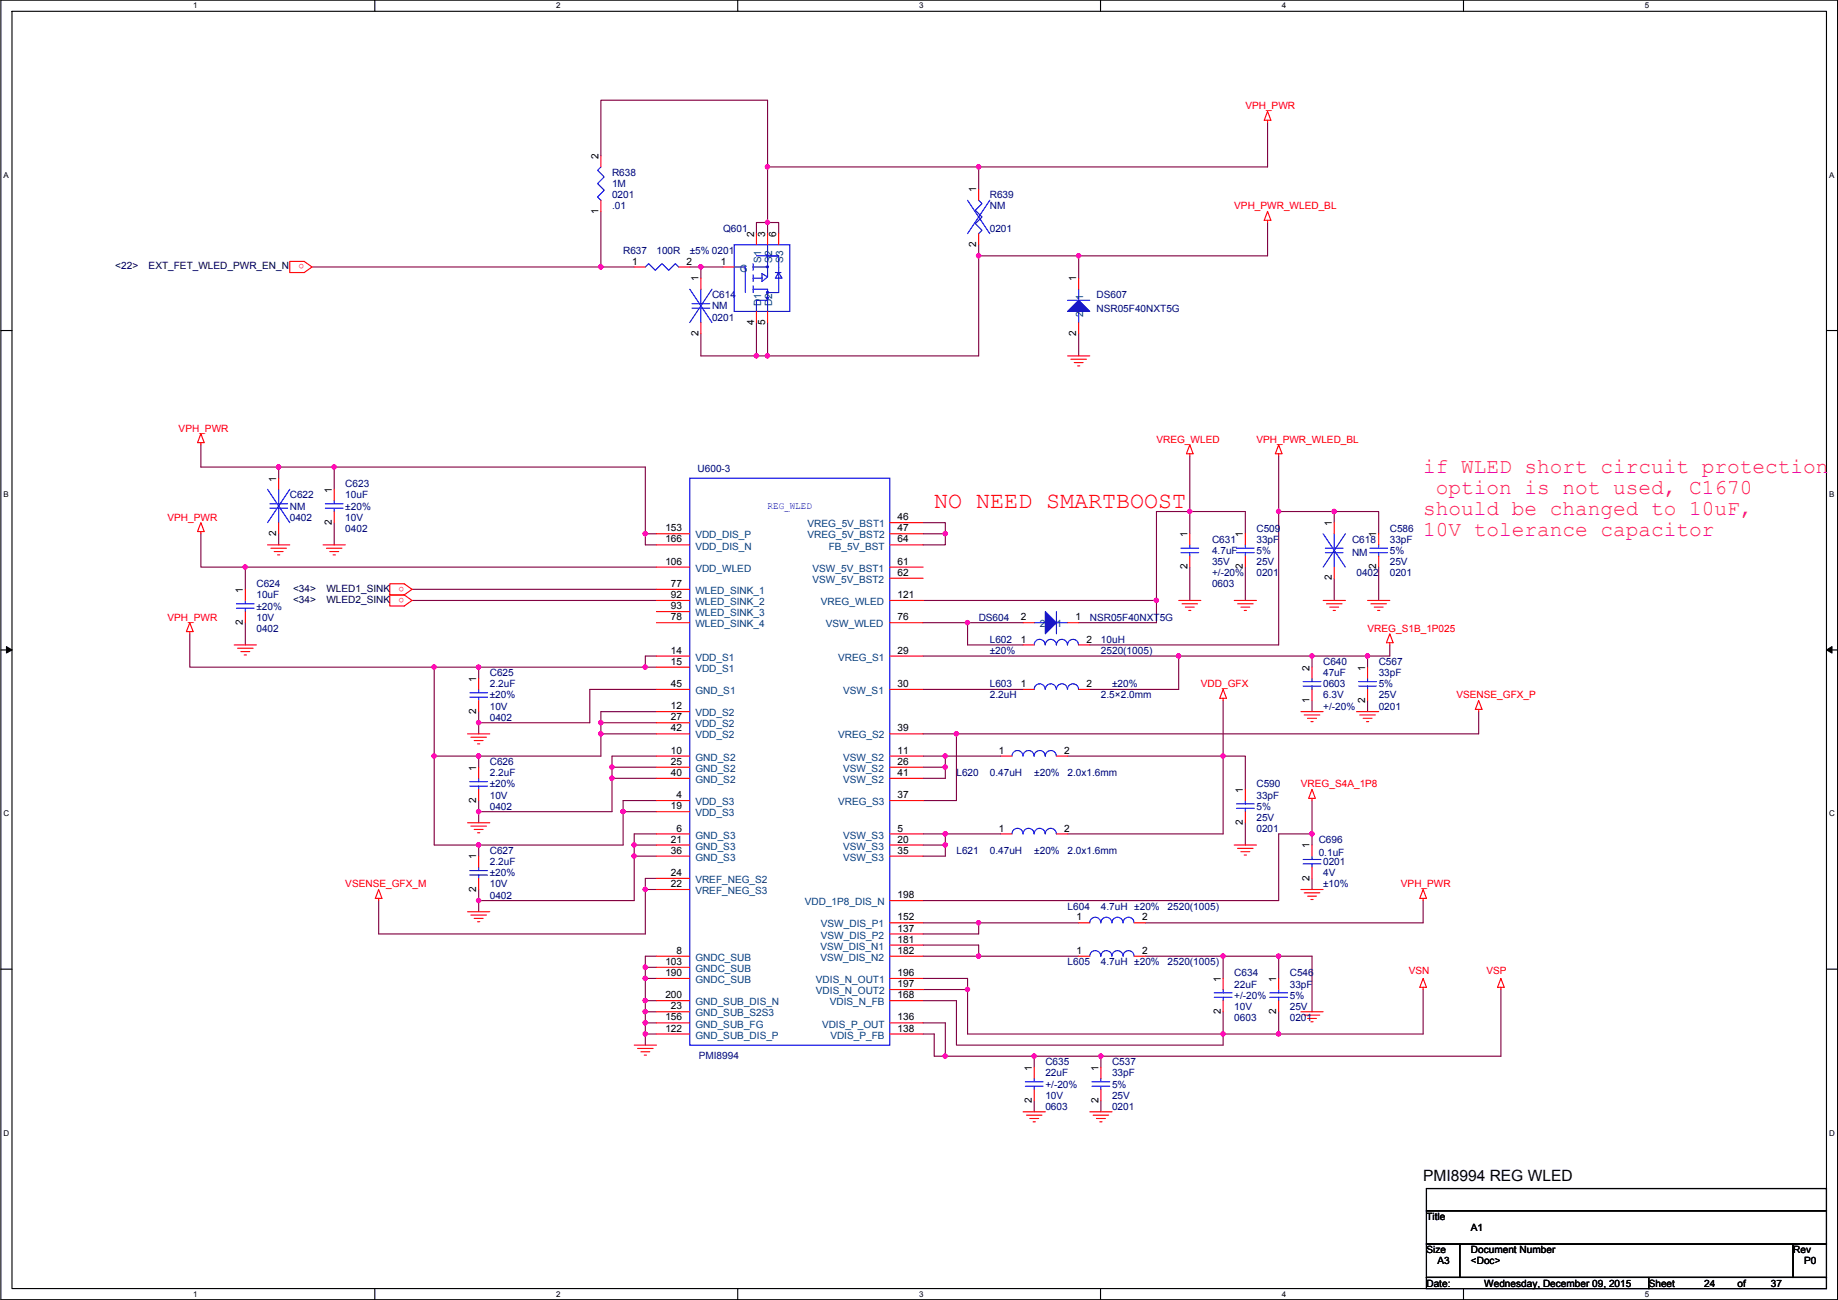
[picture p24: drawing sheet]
<svg xmlns="http://www.w3.org/2000/svg" width="420mm" height="297mm" viewBox="0 0 420 297" stroke-linecap="round" stroke-linejoin="round" font-family="sans-serif">
<defs><g id="words">
<text font-size="5.3" fill="#f00" x="213.6" y="116.1">NO NEED SMARTBOOST</text>
<g font-size="4.8" fill="#ff0080">
<text x="325.3" y="108">if WLED short circuit protection</text>
<text x="328.2" y="112.9">option is not used, C1670</text>
<text x="325.3" y="117.7">should be changed to 10uF,</text>
<text x="325.3" y="122.5">10V tolerance capacitor</text>
</g>
<text font-size="3.6" x="325.3" y="269.9">PMI8994 REG WLED</text>
<g font-size="2.3" fill="#f00">
<text x="284.7" y="25">VPH_PWR</text>
<text x="282.1" y="47.8">VPH_PWR_WLED_BL</text>
<text x="69.5" y="60.4" transform="rotate(180 69.5 60.4)">o</text>
<text x="40.8" y="98.6">VPH_PWR</text>
<text x="264.4" y="101.2">VREG_WLED</text>
<text x="287.2" y="101.2">VPH_PWR_WLED_BL</text>
<text x="38.3" y="119">VPH_PWR</text>
<text x="92.4" y="134" transform="rotate(180 92.4 134)">o</text>
<text x="92.4" y="136.6" transform="rotate(180 92.4 136.6)">o</text>
<text x="38.3" y="141.8">VPH_PWR</text>
<text x="312.6" y="144.4">VREG_S1B_1P025</text>
<text x="274.5" y="157.1">VDD_GFX</text>
<text x="332.9" y="159.6">VSENSE_GFX_P</text>
<text x="297.4" y="179.9">VREG_S4A_1P8</text>
<text x="78.9" y="202.8">VSENSE_GFX_M</text>
<text x="320.2" y="202.8">VPH_PWR</text>
<text x="322" y="222.6">VSN</text>
<text x="339.8" y="222.6">VSP</text>
</g>
<g font-size="2.3">
<text x="136.8" y="36.4" transform="rotate(-90 136.8 36.4)">2</text>
<text x="223.2" y="44" transform="rotate(-90 223.2 44)">1</text>
<text x="136.8" y="48.8" transform="rotate(-90 136.8 48.8)">1</text>
<text x="172.4" y="54.1" transform="rotate(-90 172.4 54.1)">2</text>
<text x="174.9" y="54.1" transform="rotate(-90 174.9 54.1)">3</text>
<text x="177.5" y="54.1" transform="rotate(-90 177.5 54.1)">6</text>
<text x="223.2" y="56.4" transform="rotate(-90 223.2 56.4)">2</text>
<text x="144.5" y="60.5">1</text>
<text x="156.9" y="60.5">2</text>
<text x="159.7" y="64.3" transform="rotate(-90 159.7 64.3)">1</text>
<text x="164.8" y="60.5">1</text>
<text x="246" y="64.3" transform="rotate(-90 246 64.3)">1</text>
<text x="159.7" y="76.8" transform="rotate(-90 159.7 76.8)">2</text>
<text x="172.4" y="74.2" transform="rotate(-90 172.4 74.2)">4</text>
<text x="174.9" y="74.2" transform="rotate(-90 174.9 74.2)">5</text>
<text x="246" y="76.8" transform="rotate(-90 246 76.8)">2</text>
<text x="63.2" y="110" transform="rotate(-90 63.2 110)">1</text>
<text x="75.9" y="112.6" transform="rotate(-90 75.9 112.6)">1</text>
<text x="75.9" y="119.9" transform="rotate(-90 75.9 119.9)">2</text>
<text x="205.2" y="118.9">46</text>
<text x="63.2" y="122.5" transform="rotate(-90 63.2 122.5)">2</text>
<text x="152.1" y="121.4">153</text>
<text x="152.1" y="124">166</text>
<text x="205.2" y="121.4">47</text>
<text x="205.2" y="124">64</text>
<text x="271.4" y="122.7" transform="rotate(-90 271.4 122.7)">1</text>
<text x="284.1" y="122.7" transform="rotate(-90 284.1 122.7)">1</text>
<text x="304.5" y="120.2" transform="rotate(-90 304.5 120.2)">1</text>
<text x="314.6" y="122.7" transform="rotate(-90 314.6 122.7)">1</text>
<text x="152.1" y="129">106</text>
<text x="205.2" y="129">61</text>
<text x="205.2" y="131.6">62</text>
<text x="271.4" y="130.1" transform="rotate(-90 271.4 130.1)">2</text>
<text x="284.1" y="130.1" transform="rotate(-90 284.1 130.1)">2</text>
<text x="314.6" y="130.1" transform="rotate(-90 314.6 130.1)">2</text>
<text x="55.5" y="135.4" transform="rotate(-90 55.5 135.4)">1</text>
<text x="153.4" y="134.1">77</text>
<text x="153.4" y="136.7">92</text>
<text x="205.2" y="136.7">121</text>
<text x="304.5" y="132.6" transform="rotate(-90 304.5 132.6)">2</text>
<text x="55.5" y="142.8" transform="rotate(-90 55.5 142.8)">2</text>
<text x="153.4" y="139.2">93</text>
<text x="153.4" y="141.7">78</text>
<text x="205.2" y="141.7">76</text>
<text x="233.4" y="141.7">2</text>
<text x="245.8" y="141.7">1</text>
<text x="153.4" y="149.4">14</text>
<text x="205.2" y="149.4">29</text>
<text x="233.4" y="146.8">1</text>
<text x="248.4" y="146.8">2</text>
<text x="108.9" y="155.7" transform="rotate(-90 108.9 155.7)">1</text>
<text x="153.4" y="151.9">15</text>
<text x="299.4" y="153.2" transform="rotate(-90 299.4 153.2)">2</text>
<text x="312.1" y="153.2" transform="rotate(-90 312.1 153.2)">1</text>
<text x="153.4" y="157">45</text>
<text x="205.2" y="157">30</text>
<text x="233.4" y="157">1</text>
<text x="248.4" y="157">2</text>
<text x="299.4" y="160.6" transform="rotate(-90 299.4 160.6)">1</text>
<text x="312.1" y="160.6" transform="rotate(-90 312.1 160.6)">2</text>
<text x="108.9" y="163.1" transform="rotate(-90 108.9 163.1)">2</text>
<text x="153.4" y="162.1">12</text>
<text x="153.4" y="164.6">27</text>
<text x="153.4" y="167.1">42</text>
<text x="205.2" y="167.1">39</text>
<text x="153.4" y="172.2">10</text>
<text x="205.2" y="172.2">11</text>
<text x="228.3" y="172.2">1</text>
<text x="243.3" y="172.2">2</text>
<text x="108.9" y="176.1" transform="rotate(-90 108.9 176.1)">1</text>
<text x="153.4" y="174.8">25</text>
<text x="153.4" y="177.3">40</text>
<text x="205.2" y="174.8">26</text>
<text x="205.2" y="177.3">41</text>
<text x="108.9" y="183.4" transform="rotate(-90 108.9 183.4)">2</text>
<text x="153.4" y="184.9">19</text>
<text x="154.6" y="182.4">4</text>
<text x="205.2" y="182.4">37</text>
<text x="284.1" y="181.1" transform="rotate(-90 284.1 181.1)">1</text>
<text x="154.6" y="190">6</text>
<text x="205.2" y="190">5</text>
<text x="228.3" y="190">1</text>
<text x="243.3" y="190">2</text>
<text x="284.1" y="188.5" transform="rotate(-90 284.1 188.5)">2</text>
<text x="108.9" y="196.4" transform="rotate(-90 108.9 196.4)">1</text>
<text x="153.4" y="192.5">21</text>
<text x="153.4" y="195.1">36</text>
<text x="205.2" y="192.5">20</text>
<text x="205.2" y="195.1">35</text>
<text x="299.4" y="193.8" transform="rotate(-90 299.4 193.8)">1</text>
<text x="108.9" y="203.8" transform="rotate(-90 108.9 203.8)">2</text>
<text x="153.4" y="200.2">24</text>
<text x="153.4" y="202.7">22</text>
<text x="299.4" y="201.2" transform="rotate(-90 299.4 201.2)">2</text>
<text x="205.2" y="205.2">198</text>
<text x="205.2" y="210.3">152</text>
<text x="205.2" y="212.9">137</text>
<text x="205.2" y="215.4">181</text>
<text x="246.1" y="210.3">1</text>
<text x="261.1" y="210.3">2</text>
<text x="152.1" y="220.5">103</text>
<text x="154.6" y="217.9">8</text>
<text x="205.2" y="217.9">182</text>
<text x="246.1" y="217.9">1</text>
<text x="261.1" y="217.9">2</text>
<text x="152.1" y="223">190</text>
<text x="205.2" y="223">196</text>
<text x="205.2" y="225.6">197</text>
<text x="279.1" y="224.3" transform="rotate(-90 279.1 224.3)">1</text>
<text x="291.8" y="224.3" transform="rotate(-90 291.8 224.3)">1</text>
<text x="152.1" y="228.1">200</text>
<text x="152.1" y="233.2">156</text>
<text x="153.4" y="230.6">23</text>
<text x="205.2" y="228.1">168</text>
<text x="205.2" y="233.2">136</text>
<text x="279.1" y="231.7" transform="rotate(-90 279.1 231.7)">2</text>
<text x="291.8" y="231.7" transform="rotate(-90 291.8 231.7)">2</text>
<text x="152.1" y="235.7">122</text>
<text x="205.2" y="235.7">138</text>
<text x="235.9" y="244.6" transform="rotate(-90 235.9 244.6)">1</text>
<text x="251.1" y="244.6" transform="rotate(-90 251.1 244.6)">1</text>
<text x="235.9" y="252" transform="rotate(-90 235.9 252)">2</text>
<text x="251.1" y="252" transform="rotate(-90 251.1 252)">2</text>
<text x="326.1" y="278.7">Title</text>
<text x="336.2" y="281.3">A1</text>
<text x="326.1" y="286.3">Size</text>
<text x="336.2" y="286.3">Document Number</text>
<text x="409.9" y="286.3">Rev</text>
<text x="326.1" y="294">Date:</text>
<text x="328.6" y="288.9">A3</text>
<text x="336.2" y="288.9">&lt;Doc&gt;</text>
<text x="339.3" y="294">Wednesday, December 09, 2015</text>
<text x="376.9" y="294">Sheet</text>
<text x="389.6" y="294">24</text>
<text x="397.2" y="294">of</text>
<text x="404.8" y="294">37</text>
<text x="412.4" y="288.9">P0</text>
</g>
<g font-size="2.3" fill="#000080">
<text x="139.9" y="40.2">R638</text>
<text x="139.9" y="42.8">1M</text>
<text x="139.9" y="47.8">.01</text>
<text x="139.9" y="45.3">0201</text>
<text x="226.3" y="45.3">R639</text>
<text x="226.3" y="47.8">NM</text>
<text x="165.3" y="52.9">Q601</text>
<text x="226.3" y="52.9">0201</text>
<text x="142.4" y="58">R637</text>
<text x="150.1" y="58">100R</text>
<text x="157.7" y="58">±5% 0201</text>
<text x="162.8" y="68.2">C614</text>
<text x="162.8" y="70.7">NM</text>
<text x="250.6" y="68.2">DS607</text>
<text x="250.6" y="71.2">NSR05F40NXT5G</text>
<text x="162.8" y="73.2">0201</text>
<text x="159.5" y="107.8">U600-3</text>
<text x="66.2" y="113.9">C622</text>
<text x="78.9" y="111.3">C623</text>
<text x="78.9" y="113.9">10uF</text>
<text x="66.2" y="116.4">NM</text>
<text x="66.2" y="119">0402</text>
<text x="78.9" y="119">10V</text>
<text x="78.9" y="116.4">±20%</text>
<text x="78.9" y="121.5">0402</text>
<text x="277.1" y="124">C631</text>
<text x="287.2" y="121.5">C509</text>
<text x="287.2" y="124">33pF</text>
<text x="309.1" y="124">C618</text>
<text x="317.7" y="121.5">C586</text>
<text x="317.7" y="124">33pF</text>
<text x="277.1" y="126.6">4.7uF</text>
<text x="277.1" y="129.1">35V</text>
<text x="277.1" y="131.7">+/-20%</text>
<text x="287.2" y="131.7">0201</text>
<text x="287.2" y="129.1">25V</text>
<text x="287.2" y="126.6">5%</text>
<text x="309.1" y="127.1">NM</text>
<text x="310.1" y="131.7">0402</text>
<text x="317.7" y="131.7">0201</text>
<text x="317.7" y="129.1">25V</text>
<text x="317.7" y="126.6">5%</text>
<text x="58.6" y="134.2">C624</text>
<text x="58.6" y="136.7">10uF</text>
<text x="277.1" y="134.2">0603</text>
<text x="58.6" y="141.8">10V</text>
<text x="58.6" y="139.3">±20%</text>
<text x="223.7" y="141.8">DS604</text>
<text x="249.1" y="141.8">NSR05F40NXT5G</text>
<text x="58.6" y="144.4">0402</text>
<text x="226.3" y="146.9">L602</text>
<text x="226.3" y="149.4">±20%</text>
<text x="251.7" y="146.9">10uH</text>
<text x="251.7" y="149.4">2520(1005)</text>
<text x="112" y="154.5">C625</text>
<text x="302.5" y="152">C640</text>
<text x="302.5" y="154.5">47uF</text>
<text x="315.2" y="152">C567</text>
<text x="315.2" y="154.5">33pF</text>
<text x="112" y="157.1">2.2uF</text>
<text x="112" y="159.6">±20%</text>
<text x="226.3" y="157.1">L603</text>
<text x="226.3" y="159.6">2.2uH</text>
<text x="251.7" y="159.6">2.5×2.0mm</text>
<text x="254.2" y="157.1">±20%</text>
<text x="302.5" y="157.1">0603</text>
<text x="302.5" y="159.6">6.3V</text>
<text x="315.2" y="159.6">25V</text>
<text x="315.2" y="157.1">5%</text>
<text x="112" y="164.7">0402</text>
<text x="112" y="162.1">10V</text>
<text x="302.5" y="162.1">+/-20%</text>
<text x="315.2" y="162.1">0201</text>
<text x="112" y="174.8">C626</text>
<text x="112" y="177.4">2.2uF</text>
<text x="112" y="179.9">±20%</text>
<text x="218.6" y="177.4">L620</text>
<text x="226.3" y="177.4">0.47uH</text>
<text x="236.4" y="177.4">±20%</text>
<text x="244" y="177.4">2.0x1.6mm</text>
<text x="287.2" y="179.9">C590</text>
<text x="112" y="185">0402</text>
<text x="112" y="182.5">10V</text>
<text x="287.2" y="182.5">33pF</text>
<text x="287.2" y="185">5%</text>
<text x="287.2" y="190.1">0201</text>
<text x="287.2" y="187.5">25V</text>
<text x="112" y="195.2">C627</text>
<text x="112" y="197.7">2.2uF</text>
<text x="218.6" y="195.2">L621</text>
<text x="226.3" y="195.2">0.47uH</text>
<text x="236.4" y="195.2">±20%</text>
<text x="244" y="195.2">2.0x1.6mm</text>
<text x="301.4" y="192.6">C696</text>
<text x="301.4" y="195.7">0.1uF</text>
<text x="302.5" y="197.7">0201</text>
<text x="112" y="202.8">10V</text>
<text x="112" y="200.2">±20%</text>
<text x="302.5" y="200.2">4V</text>
<text x="302.5" y="202.8">±10%</text>
<text x="112" y="205.3">0402</text>
<text x="244" y="207.9">L604</text>
<text x="251.7" y="207.9">4.7uH ±20%</text>
<text x="266.9" y="207.9">2520(1005)</text>
<text x="244" y="220.6">L605</text>
<text x="251.7" y="220.6">4.7uH ±20%</text>
<text x="266.9" y="220.6">2520(1005)</text>
<text x="282.1" y="223.1">C634</text>
<text x="282.1" y="225.6">22uF</text>
<text x="294.8" y="223.1">C546</text>
<text x="294.8" y="225.6">33pF</text>
<text x="282.1" y="233.3">0603</text>
<text x="282.1" y="230.7">10V</text>
<text x="282.1" y="228.2">+/-20%</text>
<text x="294.8" y="233.3">0201</text>
<text x="294.8" y="230.7">25V</text>
<text x="294.8" y="228.2">5%</text>
<text x="159.7" y="241.9">PMI8994</text>
<text x="239" y="243.4">C635</text>
<text x="239" y="246">22uF</text>
<text x="254.2" y="243.4">C537</text>
<text x="254.2" y="246">33pF</text>
<text x="239" y="251">10V</text>
<text x="239" y="248.5">+/-20%</text>
<text x="254.2" y="251">25V</text>
<text x="254.2" y="248.5">5%</text>
<text x="239" y="253.6">0603</text>
<text x="254.2" y="253.6">0201</text>
</g>
<g font-size="2.3" fill="#004080">
<text x="174" y="60" transform="rotate(-90 174 60)">S1</text>
<text x="176.5" y="60" transform="rotate(-90 176.5 60)">S2</text>
<text x="179.1" y="60" transform="rotate(-90 179.1 60)">S3</text>
<text x="169.1" y="62.1">G</text>
<text x="174" y="69.9" transform="rotate(-90 174 69.9)">D1</text>
<text x="176.5" y="69.9" transform="rotate(-90 176.5 69.9)">D2</text>
<text x="247.6" y="68.6" transform="rotate(-90 247.6 68.6)">1</text>
<text x="247.6" y="72.4" transform="rotate(-90 247.6 72.4)">2</text>
<text x="159" y="123">VDD_DIS_P</text>
<text x="159" y="125.6">VDD_DIS_N</text>
<text x="184.6" y="120.5">VREG_5V_BST1</text>
<text x="184.6" y="123">VREG_5V_BST2</text>
<text x="189.4" y="125.6">FB_5V_BST</text>
<text x="159" y="130.6">VDD_WLED</text>
<text x="185.7" y="130.6">VSW_5V_BST1</text>
<text x="159" y="135.7">WLED_SINK_1</text>
<text x="185.7" y="133.2">VSW_5V_BST2</text>
<text x="159" y="138.3">WLED_SINK_2</text>
<text x="159" y="140.8">WLED_SINK_3</text>
<text x="159" y="143.3">WLED_SINK_4</text>
<text x="187.7" y="138.3">VREG_WLED</text>
<text x="188.8" y="143.3">VSW_WLED</text>
<text x="237.7" y="143.3">2</text>
<text x="241.5" y="143.3">1</text>
<text x="159" y="151">VDD_S1</text>
<text x="159" y="153.5">VDD_S1</text>
<text x="191.6" y="151">VREG_S1</text>
<text x="159" y="158.6">GND_S1</text>
<text x="192.7" y="158.6">VSW_S1</text>
<text x="159" y="163.7">VDD_S2</text>
<text x="159" y="166.2">VDD_S2</text>
<text x="159" y="168.7">VDD_S2</text>
<text x="159" y="173.8">GND_S2</text>
<text x="191.6" y="168.7">VREG_S2</text>
<text x="192.7" y="173.8">VSW_S2</text>
<text x="159" y="176.4">GND_S2</text>
<text x="159" y="178.9">GND_S2</text>
<text x="192.7" y="176.4">VSW_S2</text>
<text x="192.7" y="178.9">VSW_S2</text>
<text x="159" y="184">VDD_S3</text>
<text x="191.6" y="184">VREG_S3</text>
<text x="159" y="186.5">VDD_S3</text>
<text x="159" y="191.6">GND_S3</text>
<text x="192.7" y="191.6">VSW_S3</text>
<text x="159" y="194.1">GND_S3</text>
<text x="159" y="196.7">GND_S3</text>
<text x="192.7" y="194.1">VSW_S3</text>
<text x="192.7" y="196.7">VSW_S3</text>
<text x="159" y="201.8">VREF_NEG_S2</text>
<text x="159" y="204.3">VREF_NEG_S3</text>
<text x="184" y="206.8">VDD_1P8_DIS_N</text>
<text x="187.7" y="211.9">VSW_DIS_P1</text>
<text x="187.7" y="214.5">VSW_DIS_P2</text>
<text x="159" y="219.5">GNDC_SUB</text>
<text x="187.5" y="217">VSW_DIS_N1</text>
<text x="187.5" y="219.5">VSW_DIS_N2</text>
<text x="159" y="222.1">GNDC_SUB</text>
<text x="159" y="224.6">GNDC_SUB</text>
<text x="186.5" y="224.6">VDIS_N_OUT1</text>
<text x="186.5" y="227.2">VDIS_N_OUT2</text>
<text x="159" y="229.7">GND_SUB_DIS_N</text>
<text x="159" y="232.2">GND_SUB_S2S3</text>
<text x="189.7" y="229.7">VDIS_N_FB</text>
<text x="159" y="234.8">GND_SUB_FG</text>
<text x="159" y="237.3">GND_SUB_DIS_P</text>
<text x="187.9" y="234.8">VDIS_P_OUT</text>
<text x="189.8" y="237.3">VDIS_P_FB</text>
</g>
<g font-size="2.3" fill="#000040">
<text x="26.4" y="61.6">&lt;22&gt;</text>
<text x="34" y="61.6">EXT_FET_WLED_PWR_EN_N</text>
<text x="67" y="135.2">&lt;34&gt;</text>
<text x="67" y="137.8">&lt;34&gt;</text>
<text x="74.6" y="135.2">WLED1_SINK</text>
<text x="74.6" y="137.8">WLED2_SINK</text>
</g>
<text font-size="2.3" fill="#00f" x="175.5" y="116.2">REG_WLED</text>
<g font-size="1.8">
<text x="44.2" y="1.9">1</text>
<text x="127.1" y="1.9">2</text>
<text x="210.1" y="1.9">3</text>
<text x="293" y="1.9">4</text>
<text x="376" y="1.9">5</text>
<text x=".8" y="40.6">A</text>
<text x="418.2" y="40.6">A</text>
<text x=".8" y="113.6">B</text>
<text x="418.2" y="113.6">B</text>
<text x=".8" y="186.6">C</text>
<text x="418.2" y="186.6">C</text>
<text x=".8" y="259.5">D</text>
<text x="418.2" y="259.5">D</text>
<text x="44.2" y="296.3">1</text>
<text x="127.1" y="296.3">2</text>
<text x="210.1" y="296.3">3</text>
<text x="293" y="296.3">4</text>
<text x="376" y="296.3">5</text>
</g>
</g></defs>
<path d="M.2 0h419.9v297h-419.9zM2.7 2.6h414.8v291.8h-414.8z" fill="none" stroke="#000" stroke-width=".25"/>
<g fill="#fff">
<path d="M44.2 .3h1v2h-1z"/>
<path d="M44.2 294.7h1v2h-1z"/>
</g>
<path d="M85.7 0v2.6M85.7 294.4v2.6" fill="none" stroke="#000" stroke-width=".25"/>
<g fill="#fff">
<path d="M127.1 .3h1v2h-1z"/>
<path d="M127.1 294.7h1v2h-1z"/>
</g>
<path d="M168.6 0v2.6M168.6 294.4v2.6" fill="none" stroke="#000" stroke-width=".25"/>
<g fill="#fff">
<path d="M210.1 .3h1v2h-1z"/>
<path d="M210.1 294.7h1v2h-1z"/>
</g>
<path d="M251.6 0v2.6M251.6 294.4v2.6" fill="none" stroke="#000" stroke-width=".25"/>
<g fill="#fff">
<path d="M293 .3h1v2h-1z"/>
<path d="M293 294.7h1v2h-1z"/>
</g>
<path d="M334.5 0v2.6M334.5 294.4v2.6" fill="none" stroke="#000" stroke-width=".25"/>
<g fill="#fff">
<path d="M376 .3h1v2h-1z"/>
<path d="M376 294.7h1v2h-1z"/>
<path d="M.8 39h1.2v2h-1.2z"/>
<path d="M418.2 39h1.1v2h-1.1z"/>
<path d="M.8 112h1.2v2h-1.2z"/>
<path d="M418.2 112h1.1v2h-1.1z"/>
</g>
<path d="M.2 75.5h2.5M417.5 75.5h2.6" fill="none" stroke="#000" stroke-width=".25"/>
<g fill="#fff">
<path d="M.8 185h1.3v1.9h-1.3z"/>
<path d="M418.2 185h1.2v1.9h-1.2z"/>
</g>
<path d="M.2 148.5h2.5M417.5 148.5h2.6" fill="none" stroke="#000" stroke-width=".25"/>
<path d="M1.5 147.7l1.2 .8-1.2 .7zM417.5 148.5l1.3-.8v1.5z" fill="#000"/>
<path d="M1.5 147.7l1.2 .8-1.2 .7zM417.5 148.5l1.3-.8v1.5z" fill="none" stroke="#000" stroke-width=".23"/>
<g fill="#fff">
<path d="M.8 257.9h1.3v2h-1.3z"/>
<path d="M418.2 257.9h1.2v2h-1.2z"/>
</g>
<path d="M.2 221.4h2.5M417.5 221.4h2.6" fill="none" stroke="#000" stroke-width=".25"/>
<path d="M45.9 106.7h17.8" fill="none" stroke="#800040" stroke-width=".25"/>
<circle cx="63.7" cy="106.7" r=".49" fill="#f0f"/>
<circle cx="63.7" cy="106.7" r=".49" fill="none" stroke="#f0f" stroke-width=".25"/>
<path d="M45.9 101.6v5.1M56.1 129.6h94M150.1 122h-2.6v2.5h2.6" fill="none" stroke="#800040" stroke-width=".25"/>
<circle cx="56.1" cy="129.6" r=".49" fill="#f0f"/>
<circle cx="56.1" cy="129.6" r=".49" fill="none" stroke="#f0f" stroke-width=".25"/>
<path d="M147.5 106.7v15.3M45.9 122v7.6h10.2M94.2 134.7h55.9M94.2 137.2h55.9" fill="none" stroke="#800040" stroke-width=".25"/>
<circle cx="147.5" cy="121.9" r=".49" fill="#f0f"/>
<circle cx="147.5" cy="121.9" r=".49" fill="none" stroke="#f0f" stroke-width=".25"/>
<path d="M56.1 129.6v5.1M43.4 144.8v7.6h55.9M147.5 149.9h2.6M150.1 152.4h-40.7v2.6M150.1 157.5h-15.3v7.6h-25.4" fill="none" stroke="#800040" stroke-width=".25"/>
<circle cx="109.4" cy="165.1" r=".49" fill="#f0f"/>
<circle cx="109.4" cy="165.1" r=".49" fill="none" stroke="#f0f" stroke-width=".25"/>
<path d="M109.4 162.6v2.5M150.1 162.6h-12.7v2.5" fill="none" stroke="#800040" stroke-width=".25"/>
<circle cx="137.3" cy="165.1" r=".49" fill="#f0f"/>
<circle cx="137.3" cy="165.1" r=".49" fill="none" stroke="#f0f" stroke-width=".25"/>
<path d="M99.3 172.8h10.1M150.1 165.1h-12.7v2.6" fill="none" stroke="#800040" stroke-width=".25"/>
<circle cx="109.4" cy="172.7" r=".49" fill="#f0f"/>
<circle cx="109.4" cy="172.7" r=".49" fill="none" stroke="#f0f" stroke-width=".25"/>
<circle cx="99.2" cy="172.7" r=".49" fill="#f0f"/>
<circle cx="99.2" cy="172.7" r=".49" fill="none" stroke="#f0f" stroke-width=".25"/>
<path d="M109.4 152.4h-10.1v20.4" fill="none" stroke="#800040" stroke-width=".25"/>
<circle cx="109.4" cy="152.4" r=".49" fill="#f0f"/>
<circle cx="109.4" cy="152.4" r=".49" fill="none" stroke="#f0f" stroke-width=".25"/>
<circle cx="99.2" cy="152.4" r=".49" fill="#f0f"/>
<circle cx="99.2" cy="152.4" r=".49" fill="none" stroke="#f0f" stroke-width=".25"/>
<path d="M137.4 172.8h-28v2.5M139.9 177.8h10.2M150.1 172.8h-10.2v2.5h10.2M109.4 182.9v2.6" fill="none" stroke="#800040" stroke-width=".25"/>
<circle cx="139.9" cy="175.3" r=".49" fill="#f0f"/>
<circle cx="139.9" cy="175.3" r=".49" fill="none" stroke="#f0f" stroke-width=".25"/>
<path d="M139.9 175.3v2.5" fill="none" stroke="#800040" stroke-width=".25"/>
<circle cx="139.9" cy="177.8" r=".49" fill="#f0f"/>
<circle cx="139.9" cy="177.8" r=".49" fill="none" stroke="#f0f" stroke-width=".25"/>
<path d="M109.4 185.5h30.5M142.4 193.1h-33v2.5M150.1 182.9h-7.7v2.6h7.7M109.4 203.2v2.6h35.6" fill="none" stroke="#800040" stroke-width=".25"/>
<circle cx="109.4" cy="205.8" r=".49" fill="#f0f"/>
<circle cx="109.4" cy="205.8" r=".49" fill="none" stroke="#f0f" stroke-width=".25"/>
<path d="M145 190.5v2.6" fill="none" stroke="#800040" stroke-width=".25"/>
<circle cx="145" cy="193.1" r=".49" fill="#f0f"/>
<circle cx="145" cy="193.1" r=".49" fill="none" stroke="#f0f" stroke-width=".25"/>
<path d="M145 190.5h5.1M145 195.6h5.1" fill="none" stroke="#800040" stroke-width=".25"/>
<circle cx="145" cy="195.6" r=".49" fill="#f0f"/>
<circle cx="145" cy="195.6" r=".49" fill="none" stroke="#f0f" stroke-width=".25"/>
<path d="M99.3 172.8v20.3h10.1M145 193.1v12.7M109.4 205.8v2.5" fill="none" stroke="#800040" stroke-width=".25"/>
<circle cx="109.4" cy="193.1" r=".49" fill="#f0f"/>
<circle cx="109.4" cy="193.1" r=".49" fill="none" stroke="#f0f" stroke-width=".25"/>
<path d="M86.6 213.4h60.9M150.1 200.7h-2.6v2.5h2.6M150.1 218.5h-2.6v2.5M150.1 223.6h-2.6v5" fill="none" stroke="#800040" stroke-width=".25"/>
<circle cx="147.5" cy="228.6" r=".49" fill="#f0f"/>
<circle cx="147.5" cy="228.6" r=".49" fill="none" stroke="#f0f" stroke-width=".25"/>
<circle cx="147.5" cy="223.5" r=".49" fill="#f0f"/>
<circle cx="147.5" cy="223.5" r=".49" fill="none" stroke="#f0f" stroke-width=".25"/>
<path d="M150.1 228.6h-2.6v2.6" fill="none" stroke="#800040" stroke-width=".25"/>
<circle cx="147.5" cy="231.2" r=".49" fill="#f0f"/>
<circle cx="147.5" cy="231.2" r=".49" fill="none" stroke="#f0f" stroke-width=".25"/>
<path d="M150.1 231.2h-2.6v2.5h2.6" fill="none" stroke="#800040" stroke-width=".25"/>
<circle cx="147.5" cy="233.7" r=".49" fill="#f0f"/>
<circle cx="147.5" cy="233.7" r=".49" fill="none" stroke="#f0f" stroke-width=".25"/>
<path d="M147.5 233.7v2.6" fill="none" stroke="#800040" stroke-width=".25"/>
<circle cx="147.5" cy="236.2" r=".49" fill="#f0f"/>
<circle cx="147.5" cy="236.2" r=".49" fill="none" stroke="#f0f" stroke-width=".25"/>
<path d="M147.5 221h2.6M150.1 236.3h-2.6v2.5" fill="none" stroke="#800040" stroke-width=".25"/>
<circle cx="147.5" cy="221" r=".49" fill="#f0f"/>
<circle cx="147.5" cy="221" r=".49" fill="none" stroke="#f0f" stroke-width=".25"/>
<path d="M211 137.2h53.4M147.5 221v2.6" fill="none" stroke="#800040" stroke-width=".25"/>
<circle cx="264.3" cy="137.2" r=".49" fill="#f0f"/>
<circle cx="264.3" cy="137.2" r=".49" fill="none" stroke="#f0f" stroke-width=".25"/>
<path d="M264.4 116.9v20.3M272 104.2v12.7M211 142.3h10.2" fill="none" stroke="#800040" stroke-width=".25"/>
<circle cx="221.2" cy="142.3" r=".49" fill="#f0f"/>
<circle cx="221.2" cy="142.3" r=".49" fill="none" stroke="#f0f" stroke-width=".25"/>
<path d="M264.4 137.2v5.1h-17.8M211 149.9h58.4v7.6h-20.3M211 157.5h22.9M233.9 142.3h-12.7v5.1h12.7M249.1 147.4h43.2M317.7 147.4v2.5" fill="none" stroke="#800040" stroke-width=".25"/>
<circle cx="269.4" cy="149.9" r=".49" fill="#f0f"/>
<circle cx="269.4" cy="149.9" r=".49" fill="none" stroke="#f0f" stroke-width=".25"/>
<path d="M269.4 149.9h30.5M211 167.7h7.6" fill="none" stroke="#800040" stroke-width=".25"/>
<circle cx="218.6" cy="167.7" r=".49" fill="#f0f"/>
<circle cx="218.6" cy="167.7" r=".49" fill="none" stroke="#f0f" stroke-width=".25"/>
<path d="M211 172.8h5.1" fill="none" stroke="#800040" stroke-width=".25"/>
<circle cx="216.1" cy="172.7" r=".49" fill="#f0f"/>
<circle cx="216.1" cy="172.7" r=".49" fill="none" stroke="#f0f" stroke-width=".25"/>
<path d="M211 177.8h5.1M216.1 172.8v2.5h-5.1" fill="none" stroke="#800040" stroke-width=".25"/>
<circle cx="216.1" cy="175.3" r=".49" fill="#f0f"/>
<circle cx="216.1" cy="175.3" r=".49" fill="none" stroke="#f0f" stroke-width=".25"/>
<path d="M216.1 175.3v2.5M216.1 172.8h12.7M279.6 160.1v12.7M338 167.7h-119.4v15.2h-7.6M211 190.5h5.1" fill="none" stroke="#800040" stroke-width=".25"/>
<circle cx="216.1" cy="190.5" r=".49" fill="#f0f"/>
<circle cx="216.1" cy="190.5" r=".49" fill="none" stroke="#f0f" stroke-width=".25"/>
<path d="M211 195.6h5.1M216.1 190.5v2.6h-5.1" fill="none" stroke="#800040" stroke-width=".25"/>
<circle cx="216.1" cy="193.1" r=".49" fill="#f0f"/>
<circle cx="216.1" cy="193.1" r=".49" fill="none" stroke="#f0f" stroke-width=".25"/>
<path d="M244 172.8h35.6v17.7M216.1 193.1v2.5" fill="none" stroke="#800040" stroke-width=".25"/>
<circle cx="279.6" cy="172.7" r=".49" fill="#f0f"/>
<circle cx="279.6" cy="172.7" r=".49" fill="none" stroke="#f0f" stroke-width=".25"/>
<path d="M147.5 203.2v10.2" fill="none" stroke="#800040" stroke-width=".25"/>
<circle cx="147.5" cy="203.2" r=".49" fill="#f0f"/>
<circle cx="147.5" cy="203.2" r=".49" fill="none" stroke="#f0f" stroke-width=".25"/>
<path d="M142.4 185.5v7.6M145 193.1h5.1" fill="none" stroke="#800040" stroke-width=".25"/>
<circle cx="142.4" cy="185.4" r=".49" fill="#f0f"/>
<circle cx="142.4" cy="185.4" r=".49" fill="none" stroke="#f0f" stroke-width=".25"/>
<path d="M109.4 185.5v2.5" fill="none" stroke="#800040" stroke-width=".25"/>
<circle cx="109.4" cy="185.4" r=".49" fill="#f0f"/>
<circle cx="109.4" cy="185.4" r=".49" fill="none" stroke="#f0f" stroke-width=".25"/>
<path d="M137.4 167.7v5.1M139.9 177.8v7.7" fill="none" stroke="#800040" stroke-width=".25"/>
<circle cx="137.3" cy="167.7" r=".49" fill="#f0f"/>
<circle cx="137.3" cy="167.7" r=".49" fill="none" stroke="#f0f" stroke-width=".25"/>
<path d="M147.5 149.9v2.5M109.4 165.1v2.6M137.4 167.7h12.7" fill="none" stroke="#800040" stroke-width=".25"/>
<circle cx="147.5" cy="152.4" r=".49" fill="#f0f"/>
<circle cx="147.5" cy="152.4" r=".49" fill="none" stroke="#f0f" stroke-width=".25"/>
<path d="M272 116.9v5.1M292.3 104.2v12.7M272 129.6v7.6M216.1 190.5h12.7M244 190.5h35.6" fill="none" stroke="#800040" stroke-width=".25"/>
<circle cx="292.3" cy="116.9" r=".49" fill="#f0f"/>
<circle cx="292.3" cy="116.9" r=".49" fill="none" stroke="#f0f" stroke-width=".25"/>
<path d="M71.3 61h66.1M292.3 116.9v30.5" fill="none" stroke="#800040" stroke-width=".25"/>
<circle cx="137.3" cy="61" r=".49" fill="#f0f"/>
<circle cx="137.3" cy="61" r=".49" fill="none" stroke="#f0f" stroke-width=".25"/>
<path d="M137.4 35.6v-12.7h38.1v15.2h48.2M137.4 48.3v12.7h7.6" fill="none" stroke="#800040" stroke-width=".25"/>
<circle cx="223.7" cy="38.1" r=".49" fill="#f0f"/>
<circle cx="223.7" cy="38.1" r=".49" fill="none" stroke="#f0f" stroke-width=".25"/>
<circle cx="175.4" cy="38.1" r=".49" fill="#f0f"/>
<circle cx="175.4" cy="38.1" r=".49" fill="none" stroke="#f0f" stroke-width=".25"/>
<path d="M223.7 38.1v5.1M223.7 55.9v2.6h22.9M289.8 50.8v7.7h-43.2v5" fill="none" stroke="#800040" stroke-width=".25"/>
<circle cx="246.6" cy="58.4" r=".49" fill="#f0f"/>
<circle cx="246.6" cy="58.4" r=".49" fill="none" stroke="#f0f" stroke-width=".25"/>
<path d="M289.8 28v10.1h-66.1M175.5 73.7v7.6h48.2M246.6 76.2v5.1" fill="none" stroke="#800040" stroke-width=".25"/>
<circle cx="175.4" cy="81.3" r=".49" fill="#f0f"/>
<circle cx="175.4" cy="81.3" r=".49" fill="none" stroke="#f0f" stroke-width=".25"/>
<path d="M172.9 73.7v7.6" fill="none" stroke="#800040" stroke-width=".25"/>
<circle cx="172.9" cy="81.3" r=".49" fill="#f0f"/>
<circle cx="172.9" cy="81.3" r=".49" fill="none" stroke="#f0f" stroke-width=".25"/>
<path d="M223.7 58.5v22.8M172.9 81.3h2.6" fill="none" stroke="#800040" stroke-width=".25"/>
<circle cx="223.7" cy="58.4" r=".49" fill="#f0f"/>
<circle cx="223.7" cy="58.4" r=".49" fill="none" stroke="#f0f" stroke-width=".25"/>
<path d="M299.9 149.9v2.5" fill="none" stroke="#800040" stroke-width=".25"/>
<circle cx="299.9" cy="149.9" r=".49" fill="#f0f"/>
<circle cx="299.9" cy="149.9" r=".49" fill="none" stroke="#f0f" stroke-width=".25"/>
<path d="M157.7 61h2.5M299.9 149.9h12.7M299.9 160.1v2.5" fill="none" stroke="#800040" stroke-width=".25"/>
<circle cx="160.2" cy="61" r=".49" fill="#f0f"/>
<circle cx="160.2" cy="61" r=".49" fill="none" stroke="#f0f" stroke-width=".25"/>
<path d="M165.3 61h-5.1v2.5M160.2 81.3h12.7M292.3 190.5v15.3h-81.3M211 210.9h12.7" fill="none" stroke="#800040" stroke-width=".25"/>
<circle cx="223.7" cy="210.8" r=".49" fill="#f0f"/>
<circle cx="223.7" cy="210.8" r=".49" fill="none" stroke="#f0f" stroke-width=".25"/>
<path d="M211 215.9h12.7v2.6M246.6 210.9h-22.9v2.5h-12.7M261.8 210.9h63.5M261.8 218.5h17.8" fill="none" stroke="#800040" stroke-width=".25"/>
<circle cx="279.6" cy="218.5" r=".49" fill="#f0f"/>
<circle cx="279.6" cy="218.5" r=".49" fill="none" stroke="#f0f" stroke-width=".25"/>
<path d="M279.6 218.5h12.7M299.9 218.5v12.7" fill="none" stroke="#800040" stroke-width=".25"/>
<circle cx="292.3" cy="218.5" r=".49" fill="#f0f"/>
<circle cx="292.3" cy="218.5" r=".49" fill="none" stroke="#f0f" stroke-width=".25"/>
<path d="M211 218.5h12.7" fill="none" stroke="#800040" stroke-width=".25"/>
<circle cx="223.7" cy="218.5" r=".49" fill="#f0f"/>
<circle cx="223.7" cy="218.5" r=".49" fill="none" stroke="#f0f" stroke-width=".25"/>
<path d="M211 223.6h10.2v2.5M221.2 236.3h58.4" fill="none" stroke="#800040" stroke-width=".25"/>
<circle cx="279.6" cy="236.2" r=".49" fill="#f0f"/>
<circle cx="279.6" cy="236.2" r=".49" fill="none" stroke="#f0f" stroke-width=".25"/>
<path d="M211 226.1h10.2v10.2M218.6 228.6v10.2h61v-2.5h12.7M279.6 231.2v5.1" fill="none" stroke="#800040" stroke-width=".25"/>
<circle cx="221.2" cy="226.1" r=".49" fill="#f0f"/>
<circle cx="221.2" cy="226.1" r=".49" fill="none" stroke="#f0f" stroke-width=".25"/>
<path d="M211 233.7h5.1v7.6M213.6 241.3h2.5M216.1 241.3h20.3" fill="none" stroke="#800040" stroke-width=".25"/>
<circle cx="216.1" cy="241.3" r=".49" fill="#f0f"/>
<circle cx="216.1" cy="241.3" r=".49" fill="none" stroke="#f0f" stroke-width=".25"/>
<path d="M251.7 241.3h-15.3v2.6" fill="none" stroke="#800040" stroke-width=".25"/>
<circle cx="236.4" cy="241.3" r=".49" fill="#f0f"/>
<circle cx="236.4" cy="241.3" r=".49" fill="none" stroke="#f0f" stroke-width=".25"/>
<path d="M292.3 190.5h7.6M299.9 190.5v2.6M299.9 182.9v7.6M223.7 218.5h22.9M279.6 218.5v5.1M299.9 200.7v2.5M325.3 205.8v5.1M211 228.6h7.6M213.6 236.3v5M236.4 251.5v2.5" fill="none" stroke="#800040" stroke-width=".25"/>
<circle cx="299.9" cy="190.5" r=".49" fill="#f0f"/>
<circle cx="299.9" cy="190.5" r=".49" fill="none" stroke="#f0f" stroke-width=".25"/>
<path d="M63.7 106.7h83.8M76.4 119.4v5.1M211 236.3h2.6" fill="none" stroke="#800040" stroke-width=".25"/>
<circle cx="76.4" cy="106.7" r=".49" fill="#f0f"/>
<circle cx="76.4" cy="106.7" r=".49" fill="none" stroke="#f0f" stroke-width=".25"/>
<path d="M160.2 76.2v5.1M63.7 106.7v2.6M76.4 106.7v5.1M292.3 116.9h12.7M63.7 122v2.5M338 162.6v5.1M86.6 205.8v7.6M325.3 226.1v10.2M343.1 226.1v15.2" fill="none" stroke="#800040" stroke-width=".25"/>
<circle cx="305" cy="116.9" r=".49" fill="#f0f"/>
<circle cx="305" cy="116.9" r=".49" fill="none" stroke="#f0f" stroke-width=".25"/>
<path d="M175.5 38.1v12.7M305 132.1v5.1M56.1 142.3v5.1" fill="none" stroke="#800040" stroke-width=".25"/>
<circle cx="175.4" cy="50.8" r=".49" fill="#f0f"/>
<circle cx="175.4" cy="50.8" r=".49" fill="none" stroke="#f0f" stroke-width=".25"/>
<path d="M175.5 53.4v-2.6h2.5v2.6M175.5 50.8h-2.6v2.6M272 116.9h12.7v5.1M305 116.9v2.5M284.7 129.6v7.6M343.1 241.3h-91.4v2.6" fill="none" stroke="#800040" stroke-width=".25"/>
<circle cx="251.6" cy="241.3" r=".49" fill="#f0f"/>
<circle cx="251.6" cy="241.3" r=".49" fill="none" stroke="#f0f" stroke-width=".25"/>
<path d="M299.9 218.5h-7.6v5.1M292.3 231.2v5.1h33M251.7 251.5v2.5" fill="none" stroke="#800040" stroke-width=".25"/>
<circle cx="292.3" cy="236.2" r=".49" fill="#f0f"/>
<circle cx="292.3" cy="236.2" r=".49" fill="none" stroke="#f0f" stroke-width=".25"/>
<path d="M312.6 149.9v2.5" fill="none" stroke="#800040" stroke-width=".25"/>
<circle cx="312.6" cy="149.9" r=".49" fill="#f0f"/>
<circle cx="312.6" cy="149.9" r=".49" fill="none" stroke="#f0f" stroke-width=".25"/>
<path d="M264.4 116.9h7.6M312.6 149.9h5.1M279.6 172.8h5.1v7.6M312.6 160.1v2.5M284.7 188v5.1" fill="none" stroke="#800040" stroke-width=".25"/>
<circle cx="272" cy="116.9" r=".49" fill="#f0f"/>
<circle cx="272" cy="116.9" r=".49" fill="none" stroke="#f0f" stroke-width=".25"/>
<path d="M211 119.4h5.1v2.6h-5.1M305 116.9h10.2v5.1M315.2 129.6v7.6" fill="none" stroke="#800040" stroke-width=".25"/>
<circle cx="216.1" cy="121.9" r=".49" fill="#f0f"/>
<circle cx="216.1" cy="121.9" r=".49" fill="none" stroke="#f0f" stroke-width=".25"/>
<path d="M216.1 122v2.5h-5.1" fill="none" stroke="#800040" stroke-width=".25"/>
<g fill="none" stroke="#f00" stroke-width=".25">
<path d="M289.8 25.4l.7 2.1h-1.5zM289.8 27.5v.5M66.2 59.7h3.3l1.8 1.3-1.8 1.3h-3.3zM289.8 48.3l.7 2h-1.5zM289.8 50.3v.5M160.2 63.5v2.6M160.2 73.7v2.5M45.9 99.1l.8 2h-1.5zM244 81.3h5.1M244.8 82.1h3.6M245.6 82.8h2M246.3 83.6h.5"/>
<path d="M45.9 101.1v.5M45.9 119.4l.8 2.1h-1.5zM272 101.6l.7 2.1h-1.5zM272 103.7v.5M292.3 101.6l.8 2.1h-1.6zM292.3 103.7v.5M45.9 121.5v.5M61.2 124.5h5M61.9 125.3h3.6M62.7 126h2M63.4 126.8h.6M73.9 124.5h5"/>
<path d="M74.6 125.3h3.6M75.4 126h2M76.1 126.8h.6M89.1 133.4h3.3l1.8 1.3-1.8 1.2h-3.3zM89.1 135.9h3.3l1.8 1.3-1.8 1.3h-3.3zM269.4 137.2h5.1M270.2 138h3.6M271 138.7h2M271.7 139.5h.5M282.1 137.2h5.1M282.9 138h3.6M283.7 138.7h2"/>
<path d="M284.4 139.5h.5M284.7 122v2.5M284.7 127v2.6M302.5 137.2h5M303.2 138h3.6M304 138.7h2M304.7 139.5h.6M312.6 137.2h5.1M313.4 138h3.5M314.1 138.7h2.1M314.9 139.5h.5M43.4 142.3l.7 2h-1.5z"/>
<path d="M43.4 144.3v.5M53.5 147.4h5.1M54.3 148.1h3.6M55.1 148.9h2M55.8 149.6h.5M279.6 157.5l.8 2.1h-1.6zM279.6 159.6v.5M317.7 144.8l.8 2.1h-1.6zM317.7 146.9v.5M106.9 167.7h5.1M107.6 168.4h3.6M108.4 169.2h2"/>
<path d="M109.2 170h.5M297.4 162.6h5.1M298.1 163.4h3.6M298.9 164.1h2M299.7 164.9h.5M310.1 162.6h5.1M310.8 163.4h3.6M311.6 164.1h2M312.4 164.9h.5M338 160.1l.8 2h-1.5zM338 162.1v.5M106.9 188h5.1"/>
<path d="M107.6 188.8h3.6M108.4 189.5h2M109.2 190.3h.5M282.1 193.1h5.1M282.9 193.8h3.6M283.7 194.6h2M284.4 195.4h.5M299.9 180.4l.8 2h-1.5zM299.9 182.4v.5M86.6 203.2l.7 2.1h-1.5zM86.6 205.3v.5M106.9 208.3h5.1"/>
<path d="M107.6 209.1h3.6M108.4 209.8h2M109.2 210.6h.5M297.4 203.2h5.1M298.1 204h3.6M298.9 204.8h2M299.7 205.5h.5M325.3 203.2l.8 2.1h-1.5zM325.3 205.3v.5M145 238.8h5.1M145.7 239.6h3.6M279.6 223.6v2.5"/>
<path d="M279.6 228.6v2.6M292.3 223.6v2.5M292.3 228.6v2.6M297.4 231.2h5.1M298.1 231.9h3.6M298.9 232.7h2M299.7 233.5h.5M325.3 223.6l.8 2h-1.5zM325.3 225.6v.5M343.1 223.6l.8 2h-1.6zM343.1 225.6v.5M146.5 240.3h2"/>
<path d="M147.3 241.1h.5M233.9 254h5.1M234.6 254.8h3.6M235.4 255.6h2M236.2 256.3h.5M249.1 254h5.1M249.9 254.8h3.5M250.6 255.6h2.1M251.4 256.3h.5"/>
</g>
<path d="M326.1 271.6h91.4v5h-91.4zM326.1 276.6h91.4v7.7h-91.4zM326.1 284.3h7.6v7.6h-7.6zM326.1 291.9h50.8v2.5h-50.8zM333.7 284.3h76.2v7.6h-76.2zM376.9 291.9h40.6v2.5h-40.6zM409.9 284.3h7.6v7.6h-7.6z" fill="none" stroke="#000" stroke-width=".25"/>
<g fill="none" stroke="#00f" stroke-width=".25">
<path d="M175.5 58.5h2.5v8.3h-2.5M175.5 55.9v5.1M157.7 66.1l5.1 7.6M158.2 69.4h4.1M158.2 70.4h4.1M160.2 66.1v3.3M160.2 70.4v3.3M162.8 66.1l-5.1 7.6M167.8 61h2.6v5.8M172.2 66.1h3.3v5.1M172.2 65.3v1.5M172.2 60.2v1.6"/>
<path d="M172.2 62.8v1.5M172.2 61h3.3M172.2 63.5h2M174.2 62.5l1.3 .8-1.3 1zM175.5 61v2.3M177.2 62.3h1.3M178 62.3l.8 1.2h-1.6zM282.6 125.3h4.1M282.6 126.3h4.1M284.7 124.5v.8M284.7 126.3v.7M277.6 226.9h4"/>
<path d="M277.6 227.9h4M279.6 226.1v.8M279.6 227.9v.7M290.3 226.9h4M290.3 227.9h4M292.3 226.1v.8M292.3 227.9v.7"/>
</g>
<path d="M175.3 58.3h.3v.3h-.3z" fill-rule="evenodd" fill="#00f"/>
<path d="M175.3 58.3h.3v.3h-.3z" fill="none" stroke="#00f" stroke-width=".25"/>
<path d="M175.3 60.8h.3v.3h-.3z" fill-rule="evenodd" fill="#00f"/>
<path d="M172.9 68.6v2.6M175.3 60.8h.3v.3h-.3z" fill="none" stroke="#00f" stroke-width=".25"/>
<path d="M175.3 66.6h.3v.4h-.3z" fill-rule="evenodd" fill="#00f"/>
<path d="M175.3 66.6h.3v.4h-.3z" fill="none" stroke="#00f" stroke-width=".25"/>
<path d="M175.3 67.9h.3v.3h-.3z" fill-rule="evenodd" fill="#00f"/>
<g fill="none" stroke="#00f" stroke-width=".25">
<path d="M167.8 55.9h12.7v15.3h-12.7zM172.9 58.5h5.1M172.9 68.6h2.6M175.3 67.9h.3v.3h-.3zM61.2 111.8l5 7.6M61.7 115.1h4M61.7 116.1h4M63.7 111.8v3.3M63.7 116.1v3.3M66.2 111.8l-5 7.6M107.4 198.9h4.1M107.4 199.9h4.1"/>
<path d="M109.4 198.2v.7M109.4 199.9v.8"/>
</g>
<path d="M172.9 53.4v2.5M175.5 53.4v2.5M178 53.4v2.5M165.3 61h2.5M172.9 71.2v2.5M175.5 71.2v2.5M63.7 109.3v2.5M63.7 119.4v2.6M109.4 195.6v2.6M109.4 200.7v2.5" fill="none" stroke="#f00" stroke-width=".25"/>
<path d="M239 139.7l2.5 2.6-2.5 2.5z" fill="#00f"/>
<g fill="none" stroke="#00f" stroke-width=".25">
<path d="M221.2 45.8l5.1 7.6M223.7 45.8l.8 .7-1.5 1.5 1.5 1.6-1.5 1.5 1.5 1.5-.8 .8M226.3 45.8l-5.1 7.6M157.7 109.3h45.7v129.5h-45.7zM54 138h4.1M54 139h4.1M56.1 137.2v.8M56.1 139v.7M239 139.7l2.5 2.6-2.5 2.5zM241.5 139.7v5.1M313.1 125.3h4.1M313.1 126.3h4.1"/>
<path d="M315.2 124.5v.8M315.2 126.3v.7M236.4 142.3h2.6M236.4 157.5a1.25 1.25 0 0 1 1.3-1.2 1.25 1.25 0 0 1 1.2 1.2 1.27 1.27 0 0 1 1.3-1.2 1.27 1.27 0 0 1 1.3 1.2M241.5 142.3h2.5M241.5 157.5a1.25 1.25 0 0 1 1.2-1.2 1.25 1.25 0 0 1 1.3 1.2 1.27 1.27 0 0 1 1.3-1.2 1.27 1.27 0 0 1 1.2 1.2M107.4 178.6h4.1M107.4 179.6h4.1M109.4 177.8v.8M109.4 179.6v.8M231.3 172.8a1.25 1.25 0 0 1 1.3-1.3 1.25 1.25 0 0 1 1.2 1.3 1.27 1.27 0 0 1 1.3-1.3 1.27 1.27 0 0 1 1.3 1.3M236.4 172.8a1.25 1.25 0 0 1 1.3-1.3 1.25 1.25 0 0 1 1.2 1.3 1.27 1.27 0 0 1 1.3-1.3 1.27 1.27 0 0 1 1.3 1.3"/>
<path d="M297.9 196.4h4.1M297.9 197.4h4.1M299.9 195.6v.8M299.9 197.4v.8M249.1 210.9a1.25 1.25 0 0 1 1.3-1.3 1.25 1.25 0 0 1 1.2 1.3M251.7 210.9a1.25 1.25 0 0 1 1.2-1.3 1.25 1.25 0 0 1 1.3 1.3M254.2 210.9a1.25 1.25 0 0 1 1.2-1.3 1.25 1.25 0 0 1 1.3 1.3 1.27 1.27 0 0 1 1.3-1.3 1.27 1.27 0 0 1 1.2 1.3M234.4 247.2h4.1M234.4 248.2h4.1M236.4 246.4v.8M236.4 248.2v.8"/>
</g>
<g fill="none" stroke="#f00" stroke-width=".25">
<path d="M223.7 43.2v2.6M223.7 53.4v2.5M203.4 119.4h7.6M56.1 134.7v2.5M56.1 139.7v2.6M150.1 122h7.6M150.1 124.5h7.6M150.1 129.6h7.6M150.1 134.7h7.6M150.1 137.2h7.6M150.1 139.7h7.6M203.4 122h7.6"/>
<path d="M203.4 124.5h7.6M203.4 129.6h7.6M203.4 132.1h7.6M203.4 137.2h7.6M315.2 122v2.5M315.2 127v2.6M150.1 142.3h7.6M150.1 149.9h7.6M150.1 152.4h7.6M150.1 157.5h7.6M203.4 142.3h7.6M203.4 149.9h7.6"/>
<path d="M203.4 157.5h7.6M233.9 142.3h2.5M233.9 157.5h2.5M244 142.3h2.6M246.6 157.5h2.5M109.4 175.3v2.5M150.1 162.6h7.6M150.1 165.1h7.6M150.1 167.7h7.6M150.1 172.8h7.6M150.1 175.3h7.6M150.1 177.8h7.6"/>
<path d="M203.4 167.7h7.6M203.4 172.8h7.6M203.4 175.3h7.6M203.4 177.8h7.6M228.8 172.8h2.5M241.5 172.8h2.5M109.4 180.4v2.5M150.1 182.9h7.6M150.1 185.5h7.6M150.1 190.5h7.6M150.1 193.1h7.6M150.1 195.6h7.6"/>
<path d="M203.4 182.9h7.6M203.4 190.5h7.6M203.4 193.1h7.6M203.4 195.6h7.6M299.9 193.1v2.5M299.9 198.2v2.5M150.1 200.7h7.6M150.1 203.2h7.6M150.1 218.5h7.6M203.4 205.8h7.6M203.4 210.9h7.6M203.4 213.4h7.6"/>
<path d="M203.4 215.9h7.6M203.4 218.5h7.6M246.6 210.9h2.5M259.3 210.9h2.5M150.1 221h7.6M150.1 223.6h7.6M150.1 228.6h7.6M150.1 231.2h7.6M150.1 233.7h7.6M150.1 236.3h7.6M203.4 223.6h7.6M203.4 226.1h7.6"/>
<path d="M203.4 228.6h7.6M203.4 233.7h7.6M203.4 236.3h7.6M236.4 243.9v2.5M236.4 249v2.5"/>
</g>
<path d="M244 71.2l2.6-2.6 2.5 2.6z" fill="#00f"/>
<g fill="none" stroke="#00f" stroke-width=".25">
<path d="M137.4 38.1l-.8 .8 1.5 1.5-1.5 1.6 1.5 1.5-1.5 1.5 .8 .8M147.5 61l.8-.8 1.5 1.6 1.5-1.6 1.6 1.6 1.5-1.6 .7 .8M244 71.2l2.6-2.6 2.5 2.6zM244 68.6h5.1M246.6 71.2v2.5M246.6 66.1v2.5M74.4 115.1h4M74.4 116.1h4M76.4 114.3v.8M76.4 116.1v.8M269.9 125.3h4.1M269.9 126.3h4.1"/>
<path d="M272 124.5v.8M272 126.3v.7M302.5 122l5 7.6M303 125.3h4M303 126.3h4M305 122v3.3M305 126.3v3.3M307.5 122l-5 7.6M107.4 158.3h4.1M107.4 159.3h4.1M109.4 157.5v.8M109.4 159.3v.8"/>
<path d="M236.4 147.4a1.25 1.25 0 0 1 1.3-1.3 1.25 1.25 0 0 1 1.2 1.3 1.27 1.27 0 0 1 1.3-1.3 1.27 1.27 0 0 1 1.3 1.3M241.5 147.4a1.25 1.25 0 0 1 1.2-1.3 1.25 1.25 0 0 1 1.3 1.3 1.27 1.27 0 0 1 1.3-1.3 1.27 1.27 0 0 1 1.2 1.3M297.9 156.8h4.1M297.9 155.7h4.1M299.9 156.8v.7M299.9 155v.7M310.6 155.7h4.1M310.6 156.8h4.1M312.6 155v.7M312.6 156.8v.7M231.3 190.5a1.25 1.25 0 0 1 1.3-1.2 1.25 1.25 0 0 1 1.2 1.2 1.27 1.27 0 0 1 1.3-1.2 1.27 1.27 0 0 1 1.3 1.2M236.4 190.5a1.25 1.25 0 0 1 1.3-1.2 1.25 1.25 0 0 1 1.2 1.2 1.27 1.27 0 0 1 1.3-1.2 1.27 1.27 0 0 1 1.3 1.2"/>
<path d="M282.6 183.7h4.1M282.6 184.7h4.1M284.7 182.9v.8M284.7 184.7v.8M249.1 218.5a1.25 1.25 0 0 1 1.3-1.3 1.25 1.25 0 0 1 1.2 1.3M251.7 218.5a1.25 1.25 0 0 1 1.2-1.3 1.25 1.25 0 0 1 1.3 1.3M254.2 218.5a1.25 1.25 0 0 1 1.2-1.3 1.25 1.25 0 0 1 1.3 1.3 1.27 1.27 0 0 1 1.3-1.3 1.27 1.27 0 0 1 1.2 1.3M249.6 247.2h4.1M249.6 248.2h4.1M251.7 246.4v.8M251.7 248.2v.8"/>
</g>
<g fill="none" stroke="#f00" stroke-width=".25">
<path d="M137.4 35.6v2.5M137.4 45.8v2.5M145 61h2.5M155.1 61h2.6M246.6 63.5v2.6M246.6 73.7v2.5M76.4 111.8v2.5M76.4 116.9v2.5M305 119.4v2.6M272 122v2.5M272 127v2.6M305 129.6v2.5"/>
<path d="M109.4 155v2.5M233.9 147.4h2.5M246.6 147.4h2.5M299.9 157.5v2.6M299.9 152.4v2.6M312.6 152.4v2.6M312.6 157.5v2.6M109.4 160.1v2.5M228.8 190.5h2.5M241.5 190.5h2.5M284.7 180.4v2.5M284.7 185.5v2.5"/>
<path d="M246.6 218.5h2.5M259.3 218.5h2.5M251.7 243.9v2.5M251.7 249v2.5"/>
</g>
<circle cx="63.7" cy="106.7" r=".49" fill="#f0f"/>
<circle cx="63.7" cy="106.7" r=".49" fill="none" stroke="#f0f" stroke-width=".25"/>
<circle cx="56.1" cy="129.6" r=".49" fill="#f0f"/>
<circle cx="56.1" cy="129.6" r=".49" fill="none" stroke="#f0f" stroke-width=".25"/>
<circle cx="147.5" cy="121.9" r=".49" fill="#f0f"/>
<circle cx="147.5" cy="121.9" r=".49" fill="none" stroke="#f0f" stroke-width=".25"/>
<circle cx="109.4" cy="165.1" r=".49" fill="#f0f"/>
<circle cx="109.4" cy="165.1" r=".49" fill="none" stroke="#f0f" stroke-width=".25"/>
<circle cx="137.3" cy="165.1" r=".49" fill="#f0f"/>
<circle cx="137.3" cy="165.1" r=".49" fill="none" stroke="#f0f" stroke-width=".25"/>
<circle cx="109.4" cy="172.7" r=".49" fill="#f0f"/>
<circle cx="109.4" cy="172.7" r=".49" fill="none" stroke="#f0f" stroke-width=".25"/>
<circle cx="99.2" cy="172.7" r=".49" fill="#f0f"/>
<circle cx="99.2" cy="172.7" r=".49" fill="none" stroke="#f0f" stroke-width=".25"/>
<circle cx="109.4" cy="152.4" r=".49" fill="#f0f"/>
<circle cx="109.4" cy="152.4" r=".49" fill="none" stroke="#f0f" stroke-width=".25"/>
<circle cx="99.2" cy="152.4" r=".49" fill="#f0f"/>
<circle cx="99.2" cy="152.4" r=".49" fill="none" stroke="#f0f" stroke-width=".25"/>
<circle cx="139.9" cy="175.3" r=".49" fill="#f0f"/>
<circle cx="139.9" cy="175.3" r=".49" fill="none" stroke="#f0f" stroke-width=".25"/>
<circle cx="139.9" cy="177.8" r=".49" fill="#f0f"/>
<circle cx="139.9" cy="177.8" r=".49" fill="none" stroke="#f0f" stroke-width=".25"/>
<circle cx="109.4" cy="205.8" r=".49" fill="#f0f"/>
<circle cx="109.4" cy="205.8" r=".49" fill="none" stroke="#f0f" stroke-width=".25"/>
<circle cx="145" cy="193.1" r=".49" fill="#f0f"/>
<circle cx="145" cy="193.1" r=".49" fill="none" stroke="#f0f" stroke-width=".25"/>
<circle cx="145" cy="195.6" r=".49" fill="#f0f"/>
<circle cx="145" cy="195.6" r=".49" fill="none" stroke="#f0f" stroke-width=".25"/>
<circle cx="109.4" cy="193.1" r=".49" fill="#f0f"/>
<circle cx="109.4" cy="193.1" r=".49" fill="none" stroke="#f0f" stroke-width=".25"/>
<circle cx="147.5" cy="228.6" r=".49" fill="#f0f"/>
<circle cx="147.5" cy="228.6" r=".49" fill="none" stroke="#f0f" stroke-width=".25"/>
<circle cx="147.5" cy="223.5" r=".49" fill="#f0f"/>
<circle cx="147.5" cy="223.5" r=".49" fill="none" stroke="#f0f" stroke-width=".25"/>
<circle cx="147.5" cy="231.2" r=".49" fill="#f0f"/>
<circle cx="147.5" cy="231.2" r=".49" fill="none" stroke="#f0f" stroke-width=".25"/>
<circle cx="147.5" cy="233.7" r=".49" fill="#f0f"/>
<circle cx="147.5" cy="233.7" r=".49" fill="none" stroke="#f0f" stroke-width=".25"/>
<circle cx="147.5" cy="236.2" r=".49" fill="#f0f"/>
<circle cx="147.5" cy="236.2" r=".49" fill="none" stroke="#f0f" stroke-width=".25"/>
<circle cx="147.5" cy="221" r=".49" fill="#f0f"/>
<circle cx="147.5" cy="221" r=".49" fill="none" stroke="#f0f" stroke-width=".25"/>
<circle cx="264.3" cy="137.2" r=".49" fill="#f0f"/>
<circle cx="264.3" cy="137.2" r=".49" fill="none" stroke="#f0f" stroke-width=".25"/>
<circle cx="221.2" cy="142.3" r=".49" fill="#f0f"/>
<circle cx="221.2" cy="142.3" r=".49" fill="none" stroke="#f0f" stroke-width=".25"/>
<circle cx="269.4" cy="149.9" r=".49" fill="#f0f"/>
<circle cx="269.4" cy="149.9" r=".49" fill="none" stroke="#f0f" stroke-width=".25"/>
<circle cx="218.6" cy="167.7" r=".49" fill="#f0f"/>
<circle cx="218.6" cy="167.7" r=".49" fill="none" stroke="#f0f" stroke-width=".25"/>
<circle cx="216.1" cy="172.7" r=".49" fill="#f0f"/>
<circle cx="216.1" cy="172.7" r=".49" fill="none" stroke="#f0f" stroke-width=".25"/>
<circle cx="216.1" cy="175.3" r=".49" fill="#f0f"/>
<circle cx="216.1" cy="175.3" r=".49" fill="none" stroke="#f0f" stroke-width=".25"/>
<circle cx="216.1" cy="190.5" r=".49" fill="#f0f"/>
<circle cx="216.1" cy="190.5" r=".49" fill="none" stroke="#f0f" stroke-width=".25"/>
<circle cx="216.1" cy="193.1" r=".49" fill="#f0f"/>
<circle cx="216.1" cy="193.1" r=".49" fill="none" stroke="#f0f" stroke-width=".25"/>
<circle cx="279.6" cy="172.7" r=".49" fill="#f0f"/>
<circle cx="279.6" cy="172.7" r=".49" fill="none" stroke="#f0f" stroke-width=".25"/>
<circle cx="147.5" cy="203.2" r=".49" fill="#f0f"/>
<circle cx="147.5" cy="203.2" r=".49" fill="none" stroke="#f0f" stroke-width=".25"/>
<circle cx="142.4" cy="185.4" r=".49" fill="#f0f"/>
<circle cx="142.4" cy="185.4" r=".49" fill="none" stroke="#f0f" stroke-width=".25"/>
<circle cx="109.4" cy="185.4" r=".49" fill="#f0f"/>
<circle cx="109.4" cy="185.4" r=".49" fill="none" stroke="#f0f" stroke-width=".25"/>
<circle cx="137.3" cy="167.7" r=".49" fill="#f0f"/>
<circle cx="137.3" cy="167.7" r=".49" fill="none" stroke="#f0f" stroke-width=".25"/>
<circle cx="147.5" cy="152.4" r=".49" fill="#f0f"/>
<circle cx="147.5" cy="152.4" r=".49" fill="none" stroke="#f0f" stroke-width=".25"/>
<circle cx="292.3" cy="116.9" r=".49" fill="#f0f"/>
<circle cx="292.3" cy="116.9" r=".49" fill="none" stroke="#f0f" stroke-width=".25"/>
<circle cx="137.3" cy="61" r=".49" fill="#f0f"/>
<circle cx="137.3" cy="61" r=".49" fill="none" stroke="#f0f" stroke-width=".25"/>
<circle cx="223.7" cy="38.1" r=".49" fill="#f0f"/>
<circle cx="223.7" cy="38.1" r=".49" fill="none" stroke="#f0f" stroke-width=".25"/>
<circle cx="175.4" cy="38.1" r=".49" fill="#f0f"/>
<circle cx="175.4" cy="38.1" r=".49" fill="none" stroke="#f0f" stroke-width=".25"/>
<circle cx="246.6" cy="58.4" r=".49" fill="#f0f"/>
<circle cx="246.6" cy="58.4" r=".49" fill="none" stroke="#f0f" stroke-width=".25"/>
<circle cx="175.4" cy="81.3" r=".49" fill="#f0f"/>
<circle cx="175.4" cy="81.3" r=".49" fill="none" stroke="#f0f" stroke-width=".25"/>
<circle cx="172.9" cy="81.3" r=".49" fill="#f0f"/>
<circle cx="172.9" cy="81.3" r=".49" fill="none" stroke="#f0f" stroke-width=".25"/>
<circle cx="223.7" cy="58.4" r=".49" fill="#f0f"/>
<circle cx="223.7" cy="58.4" r=".49" fill="none" stroke="#f0f" stroke-width=".25"/>
<circle cx="299.9" cy="149.9" r=".49" fill="#f0f"/>
<circle cx="299.9" cy="149.9" r=".49" fill="none" stroke="#f0f" stroke-width=".25"/>
<circle cx="160.2" cy="61" r=".49" fill="#f0f"/>
<circle cx="160.2" cy="61" r=".49" fill="none" stroke="#f0f" stroke-width=".25"/>
<circle cx="223.7" cy="210.8" r=".49" fill="#f0f"/>
<circle cx="223.7" cy="210.8" r=".49" fill="none" stroke="#f0f" stroke-width=".25"/>
<circle cx="279.6" cy="218.5" r=".49" fill="#f0f"/>
<circle cx="279.6" cy="218.5" r=".49" fill="none" stroke="#f0f" stroke-width=".25"/>
<circle cx="292.3" cy="218.5" r=".49" fill="#f0f"/>
<circle cx="292.3" cy="218.5" r=".49" fill="none" stroke="#f0f" stroke-width=".25"/>
<circle cx="223.7" cy="218.5" r=".49" fill="#f0f"/>
<circle cx="223.7" cy="218.5" r=".49" fill="none" stroke="#f0f" stroke-width=".25"/>
<circle cx="279.6" cy="236.2" r=".49" fill="#f0f"/>
<circle cx="279.6" cy="236.2" r=".49" fill="none" stroke="#f0f" stroke-width=".25"/>
<circle cx="221.2" cy="226.1" r=".49" fill="#f0f"/>
<circle cx="221.2" cy="226.1" r=".49" fill="none" stroke="#f0f" stroke-width=".25"/>
<circle cx="216.1" cy="241.3" r=".49" fill="#f0f"/>
<circle cx="216.1" cy="241.3" r=".49" fill="none" stroke="#f0f" stroke-width=".25"/>
<circle cx="236.4" cy="241.3" r=".49" fill="#f0f"/>
<circle cx="236.4" cy="241.3" r=".49" fill="none" stroke="#f0f" stroke-width=".25"/>
<circle cx="299.9" cy="190.5" r=".49" fill="#f0f"/>
<circle cx="299.9" cy="190.5" r=".49" fill="none" stroke="#f0f" stroke-width=".25"/>
<circle cx="76.4" cy="106.7" r=".49" fill="#f0f"/>
<circle cx="76.4" cy="106.7" r=".49" fill="none" stroke="#f0f" stroke-width=".25"/>
<circle cx="305" cy="116.9" r=".49" fill="#f0f"/>
<circle cx="305" cy="116.9" r=".49" fill="none" stroke="#f0f" stroke-width=".25"/>
<circle cx="175.4" cy="50.8" r=".49" fill="#f0f"/>
<circle cx="175.4" cy="50.8" r=".49" fill="none" stroke="#f0f" stroke-width=".25"/>
<circle cx="251.6" cy="241.3" r=".49" fill="#f0f"/>
<circle cx="251.6" cy="241.3" r=".49" fill="none" stroke="#f0f" stroke-width=".25"/>
<circle cx="292.3" cy="236.2" r=".49" fill="#f0f"/>
<circle cx="292.3" cy="236.2" r=".49" fill="none" stroke="#f0f" stroke-width=".25"/>
<circle cx="312.6" cy="149.9" r=".49" fill="#f0f"/>
<circle cx="312.6" cy="149.9" r=".49" fill="none" stroke="#f0f" stroke-width=".25"/>
<circle cx="272" cy="116.9" r=".49" fill="#f0f"/>
<circle cx="272" cy="116.9" r=".49" fill="none" stroke="#f0f" stroke-width=".25"/>
<circle cx="216.1" cy="121.9" r=".49" fill="#f0f"/>
<circle cx="216.1" cy="121.9" r=".49" fill="none" stroke="#f0f" stroke-width=".25"/>
<use href="#words"/>
</svg>
